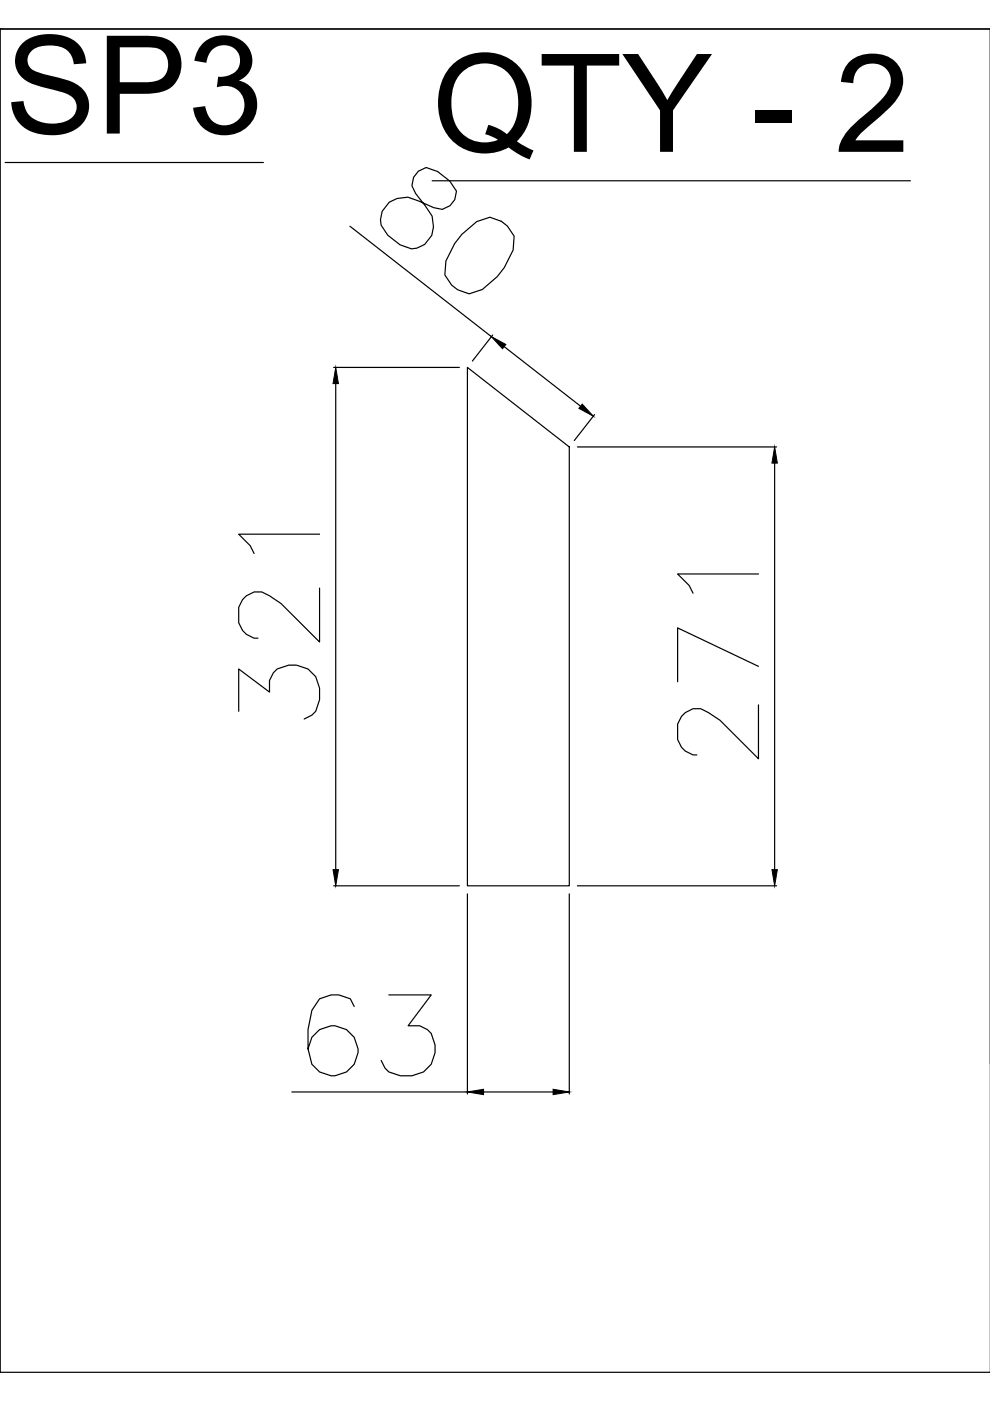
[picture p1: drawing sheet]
<svg xmlns="http://www.w3.org/2000/svg" width="210mm" height="297mm" viewBox="0 0 210 297" stroke-linecap="round" stroke-linejoin="round" font-family="sans-serif">
<defs><g id="words">
<g font-size="29">
<text x="1.1" y="28.3">SP3</text>
<text x="91.6" y="32.2">QTY - 2</text>
</g>
</g></defs>
<!-- layer: 0 -->
<g fill="none" stroke="#000" stroke-width=".25">
<path d="M0 6.1h.1M0 6.1v284.9h210M0 6.1h210M0 6.1v284.9M1.1 34.5h54.7M88.7 36.3l-1 1.3-.4 1.8 .8 1.6 2.1 2.7a5.5 5.5 0 0 1-.2 8.1l-1.6 .8-1.2 .2-2.4-.9-2.6-2-1.4-2.2-.1-1.1a5 5 0 0 1 5.8-4.8l2.4 .9 3.1 1.3 1.8 .4 1.6-.8 1-1.3 .4-1.8-1.4-2.1-2.6-2-2.5-.9zM91.6 38.3h101.4M74.2 48l30 23.4M97.9 49.7l3.2-2.7 2.8-.9 2.4 .8 1.3 1 1.4 2.2-.2 2.9-1.9 3.7-1.5 2-3.1 2.7-2.8 .9-2.5-.9-1.3-1-1.4-2.1 .2-3 1.9-3.7zM70.7 77.9h26.7M99.1 77.9l21.6 16.9v93h-21.6zM104.5 71l-4.3 5.5"/>
<path d="M106.9 73.5l16.2 12.6M71.2 81.3v103.1M122.4 94.8h42.3M126.1 87.9l-4.3 5.5M164.2 98.2v86.2M67.8 113.3h-17.2l2.5 2.4 .8 1.6M67.8 124.7v11.4l-8.2-8.1-2.5-1.7a4.1 4.1 0 0 0-6.5 2.5v3.2a4.2 4.2 0 0 0 4.1 3.3M160.8 121.7h-17.1l2.4 2.4 .8 1.7M50.6 150.8v-9l6.5 4.9v-2.4l.9-1.7 .8-.8a6.2 6.2 0 0 1 8.1 1.7l.9 2.4v2.5l-.9 2.4-.8 .8-1.6 .8M160.8 149.4v11.5l-8.1-8.2-2.5-1.6a4.1 4.1 0 0 0-6.5 2.4v3.3a4.2 4.2 0 0 0 4.1 3.3M160.8 141.3l-17.1-8.2v11.4M70.7 187.8h26.7"/>
<path d="M99.1 189.5v42.5M120.7 189.5v42.5M122.4 187.8h42.3M75.1 213.4l-.8-1.6-2.5-.9h-1.6l-2.4 .9-1.7 2.4-.8 4.1v4.1l.8 3.2a5.3 5.3 0 0 0 9 0l.8-2.4a5.3 5.3 0 0 0-4.9-5.7 5.3 5.3 0 0 0-5.7 4.9M82.4 210.9h9l-4.9 6.6h2.5l1.6 .8 .8 .8a6.2 6.2 0 0 1-1.6 8.2l-2.5 .8h-2.4l-2.5-.8-.8-.8-.8-1.7M61.9 231.5h37.2M102.5 231.5h14.8"/>
</g>
<path d="M104.2 71.4l3.1 1.6-.8 .9zM71.2 77.9l.6 3.4h-1.2zM123.4 85.7l2.4 2.5-3.1-1.6zM164.2 94.8l.6 3.4h-1.1zM70.6 184.4h1.2l-.6 3.4zM163.7 184.4h1.1l-.6 3.4zM99.1 231.5l3.4-.6v1.2zM117.3 230.9l3.4 .6-3.4 .6z" fill="#000" stroke="#000" stroke-width=".21"/>
<use href="#words"/>
</svg>
